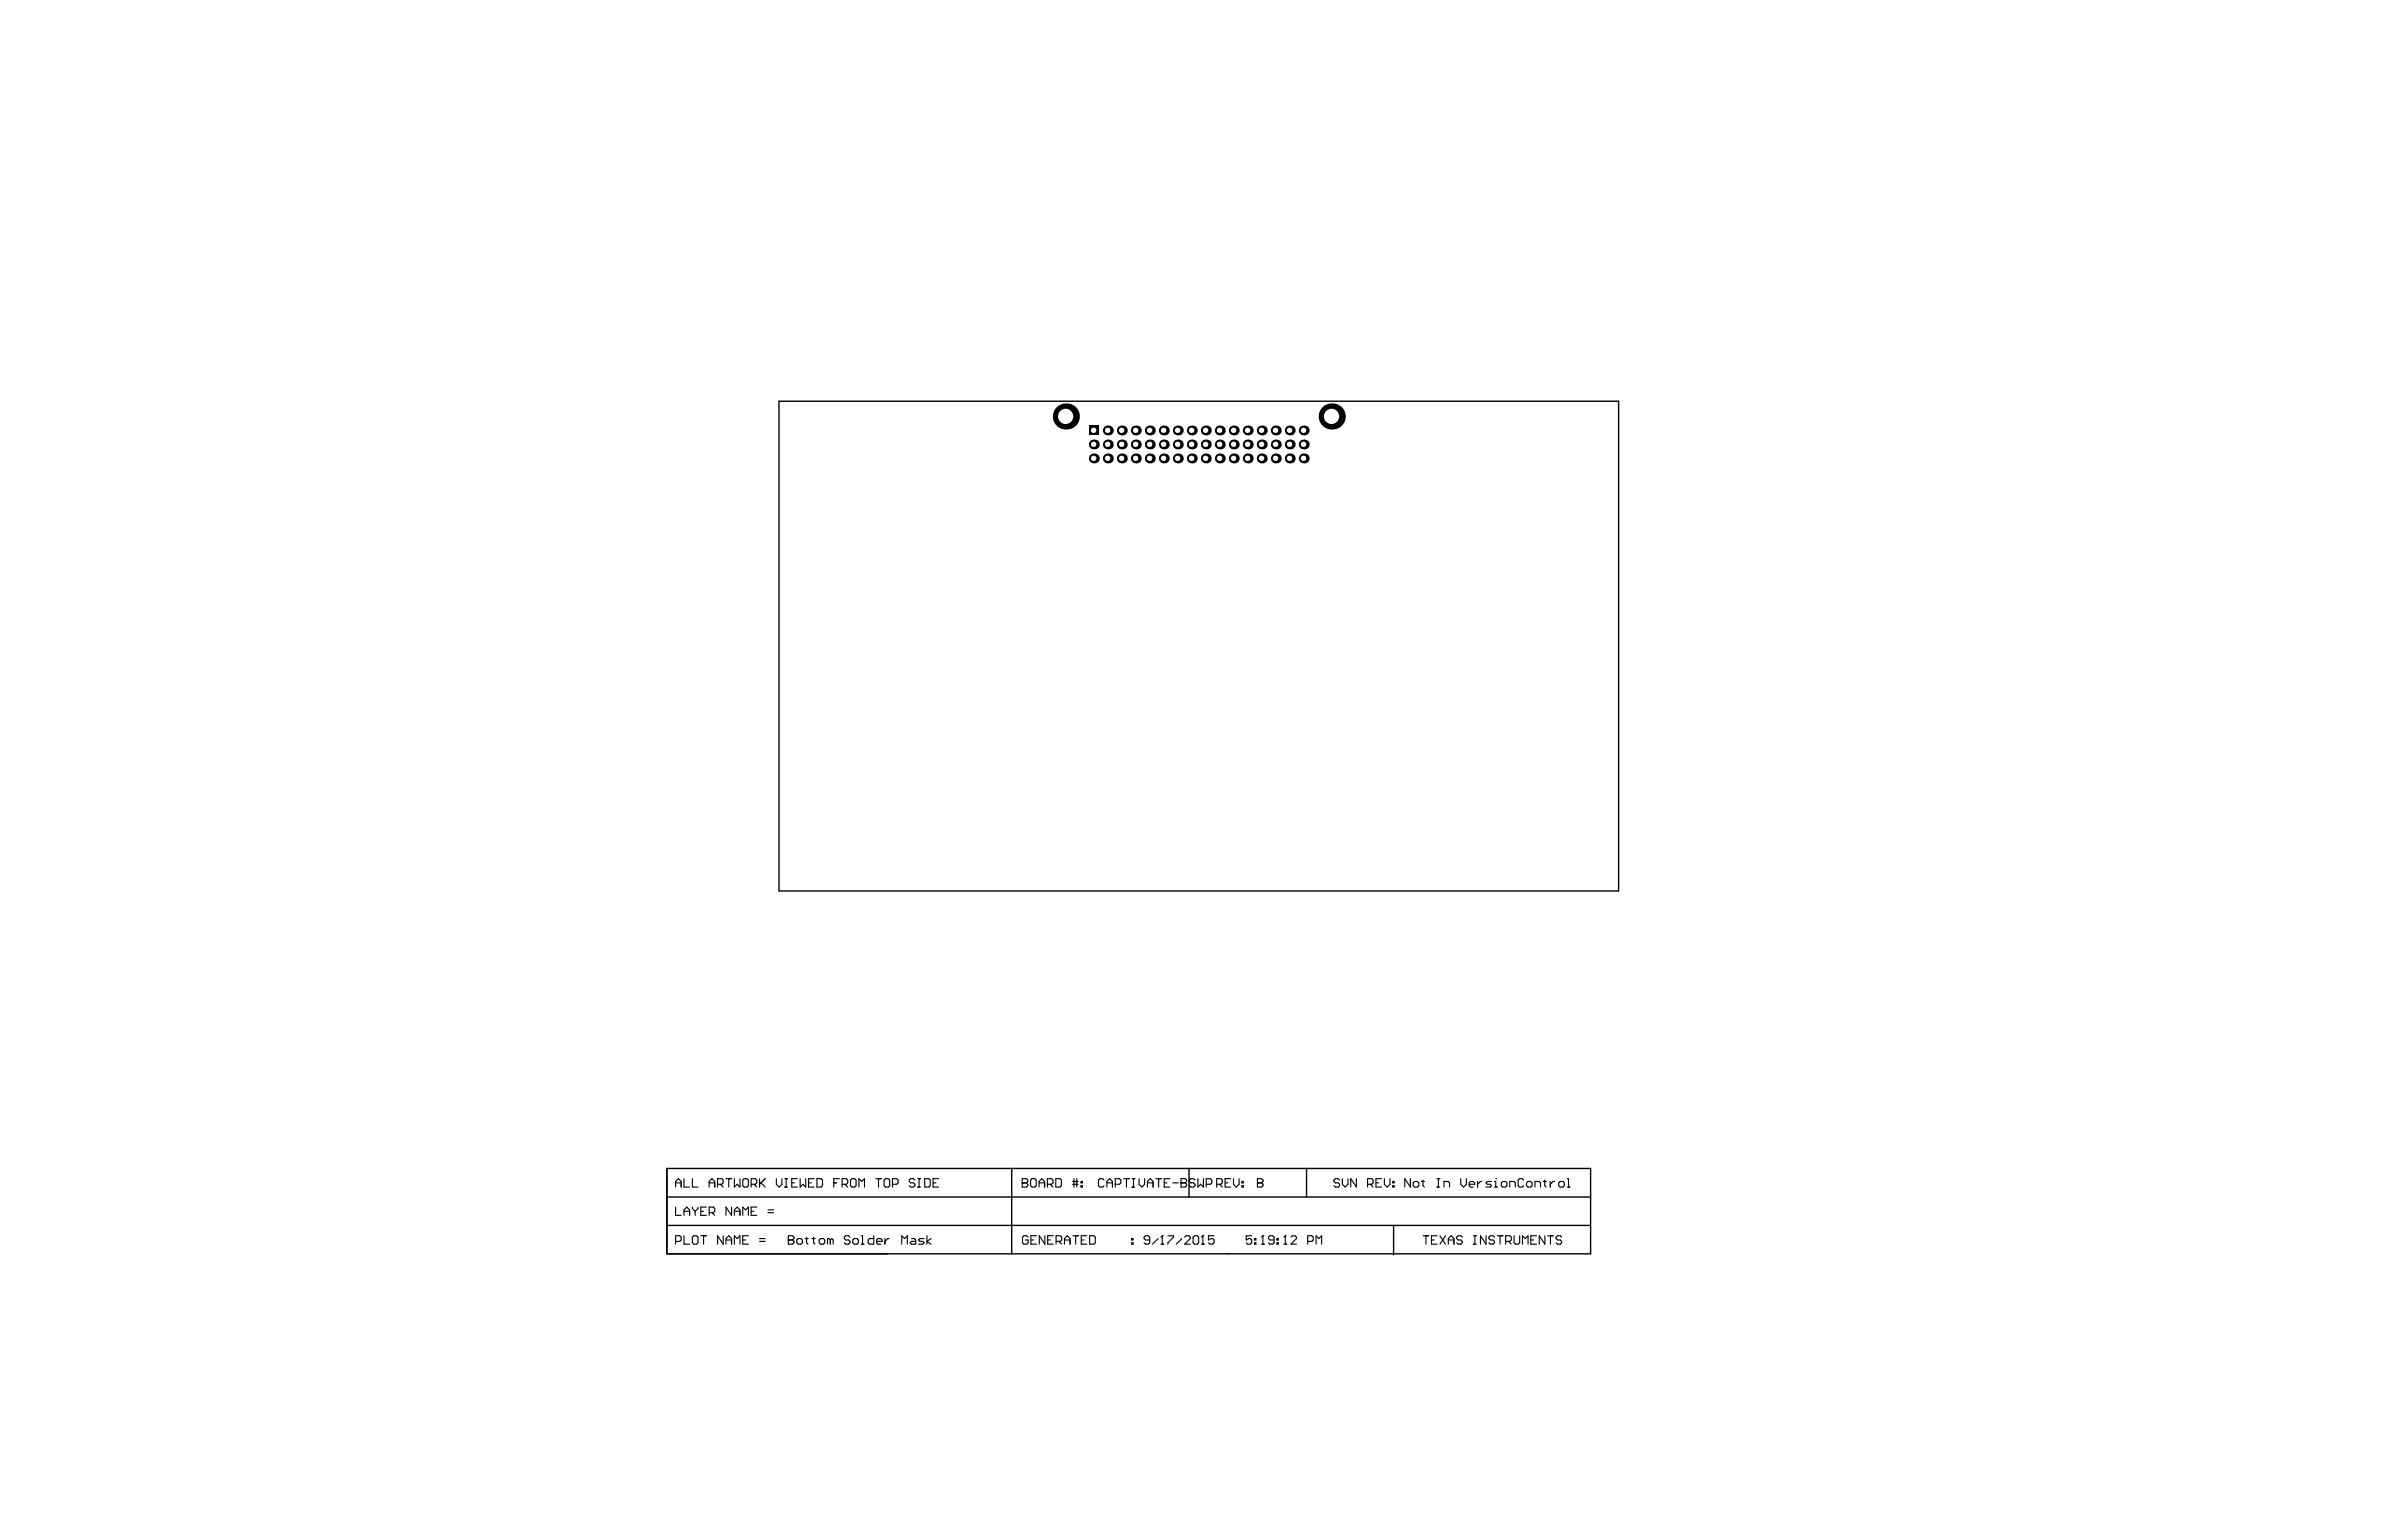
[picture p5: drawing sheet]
<svg xmlns="http://www.w3.org/2000/svg" width="432mm" height="279mm" viewBox="0 0 432 279" stroke-linecap="round" stroke-linejoin="round" font-family="sans-serif">
<path d="M141.2 72.7h152.2v88.8h-152.2zM120.9 211.9v15.4h167.4v-15.4h-167.4v15.4M120.9 217h167.4M183.4 211.9v15.4M215.5 211.9v5.1M236.8 211.9v5.1M120.9 222.2h167.4M252.6 222.4v5.1" fill="none" stroke="#000" stroke-width=".25"/>
<g fill="none" stroke="#000" stroke-width=".2">
<path d="M122.5 214.5h1M122.5 215.2v-1l.5-.5 .5 .5v1M122.5 218.9v1.5h1M124 213.7v1.5h1M124 219.6h1M125.5 213.7v1.5h1M125.5 218.9v.2l.5 .5M126 219.6v.8M126.5 218.9v.2l-.5 .5M127 219.6h.5M128 218.9h-1v1.5h1M128.6 214.5h1"/>
<path d="M128.6 219.9h.7l.3-.3v-.5l-.3-.2h-.7v1.5M128.6 215.2v-1l.5-.5 .5 .5v1M129.1 219.9l.5 .5M130.1 214.7h.7l.3-.2v-.5l-.3-.3h-.7v1.5M130.6 214.7l.5 .5M131.6 213.7h1M132.1 213.7v1.5M132.6 218.9v1.5l-1-1.5v1.5M133.1 213.7v1.5l.5-.5 .5 .5v-1.5M133.1 219.6h1M134.9 213.7h.5l.3 .3v1l-.3 .2h-.5l-.3-.2v-1zM136.2 214.7h.7l.3-.2v-.5l-.3-.3h-.7v1.5"/>
<path d="M136.2 219.6h.5M136.7 214.7l.5 .5M137.2 218.9h-1v1.5h1M137.7 213.7v1.5M137.9 214.5l.8 .7M138.7 213.7l-1 1M139.2 219.9h1M139.2 219.4h1M140.7 213.7v1l.5 .5 .5-.5v-1M142.3 215.2h.5M142.3 213.7h.5M142.5 213.7v1.5"/>
<path d="M143.5 214.5h.5M144.5 213.7h-1v1.5h1M145 213.7v1.5l.6-.5 .5 .5v-1.5M146.6 214.5h.5M147.6 213.7h-1v1.5h1M148.1 213.7h.8l.2 .3v1l-.2 .2h-.8zM151.1 214.5h.5M152.1 213.7h-1v1.5M152.7 214.7h.7l.3-.2v-.5l-.3-.3h-.7v1.5M153.2 214.7l.5 .5M154.4 213.7h.5l.3 .3v1l-.3 .2h-.5l-.2-.2v-1zM155.7 215.2v-1.5l.5 .5 .5-.5v1.5"/>
<path d="M158.7 213.7h1.1M159.3 213.7v1.5M160.5 213.7h.5l.3 .3v1l-.3 .2h-.5l-.2-.2v-1zM161.8 214.7h.7l.3-.2v-.5l-.3-.3h-.7v1.5M165.8 214l-.2-.3h-.5l-.3 .3v.2l.3 .3h.5l.2 .2v.3l-.2 .2h-.5l-.3-.2M166.4 215.2h.5M166.4 213.7h.5M166.6 213.7v1.5M167.6 213.7h.8l.2 .3v1l-.2 .2h-.8zM169.1 214.5h.6M170.2 213.7h-1.1v1.5h1.1M185.3 214.5h.1"/>
<path d="M185.3 213.7h.8l.2 .3v.2l-.2 .3 .2 .2v.3l-.2 .2h-.8zM185.3 214.5h.8M187.1 213.7h.5l.2 .3v1l-.2 .2h-.5l-.3-.2v-1zM188.3 214.5h1.1M188.3 215.2v-1l.6-.5 .5 .5v1M189.9 214.7h.7l.3-.2v-.5l-.3-.3h-.7v1.5M190.4 214.7l.5 .5M191.4 213.7h.8l.2 .3v1l-.2 .2h-.8zM194.4 214.2h1M194.4 214.7h1M194.7 213.7v1.5M195.2 213.7v1.5"/>
<path d="M196 215h.2v.2h-.2zM196 214.2h.2v.3h-.2zM200.1 214l-.2-.3h-.5l-.3 .3v1l.3 .2h.5l.2-.2M200.6 214.5h1.1M200.6 215.2v-1l.6-.5 .5 .5v1M202.2 214.7h.7l.3-.2v-.5l-.3-.3h-.7v1.5M203.7 213.7h1M204.2 213.7v1.5M205.2 215.2h.5M205.2 213.7h.5M205.5 213.7v1.5M206.5 213.7v1l.5 .5 .5-.5v-1"/>
<path d="M208 214.5h1M208 215.2v-1l.5-.5 .5 .5v1M209.5 213.7h1M210 213.7v1.5M211 214.5h.6M212.1 213.7h-1.1v1.5h1.1M212.6 214.5h1M214.1 214.5h.1M214.1 213.7h.8l.2 .3v.2l-.2 .3 .2 .2v.3l-.2 .2h-.8zM214.1 214.5h.8M216.6 214l-.2-.3h-.5l-.3 .3v.2l.3 .3h.5l.2 .2v.3l-.2 .2h-.5l-.3-.2M217.1 213.7v1.5l.5-.5 .6 .5v-1.5"/>
<path d="M218.7 214.7h.7l.3-.2v-.5l-.3-.3h-.7v1.5M220.6 214.7h.7l.3-.2v-.5l-.3-.3h-.7v1.5M221.1 214.7l.5 .5M222.1 214.5h.5M223.1 213.7h-1v1.5h1M223.6 213.7v1l.5 .5 .5-.5v-1M225.1 215h.3v.2h-.3zM225.1 214.2h.3v.3h-.3zM227.9 214.5h.1M227.9 213.7h.8l.3 .3v.2l-.3 .3 .3 .2v.3l-.3 .2h-.8zM227.9 214.5h.8M242.8 214l-.2-.3h-.5l-.3 .3v.2l.3 .3h.5l.2 .2v.3l-.2 .2h-.5l-.3-.2"/>
<path d="M243.3 213.7v1l.5 .5 .6-.5v-1M245.9 213.7v1.5l-1-1.5v1.5M247.9 214.7h.8l.2-.2v-.5l-.2-.3h-.8v1.5M248.4 214.7l.5 .5M249.4 214.5h.5M250.4 213.7h-1v1.5h1M251 213.7v1l.5 .5 .5-.5v-1M252.5 215h.2v.2h-.2zM252.5 214.2h.2v.3h-.2zM255.7 213.7v1.5l-1-1.5v1.5M256.4 214.2h.5l.3 .3v.5l-.3 .2h-.5l-.2-.2v-.5zM257.7 214.2h.5"/>
<path d="M258 214v1l.2 .2M260.5 215.2h.5M260.5 213.7h.5M260.7 213.7v1.5M261.8 215.2v-1h.7l.3 .3v.7M264.8 213.7v1l.5 .5 .5-.5v-1M266.3 214.7h1v-.2l-.2-.3h-.5l-.3 .3v.5l.3 .2h.5M267.8 214.2v1M268.6 214.2h-.2l-.6 .5M270.4 214.2h-.8l-.2 .3 .2 .2h.5l.3 .3-.3 .2h-.7M270.9 215.2h.5M270.9 214.2h.2v1"/>
<path d="M271.1 213.7h.1M272.4 214.2h.5l.3 .3v.5l-.3 .2h-.5l-.2-.2v-.5zM273.7 215.2v-1h.7l.3 .3v.7M276.2 214l-.2-.3h-.5l-.3 .3v1l.3 .2h.5l.2-.2M277 214.2h.5l.2 .3v.5l-.2 .2h-.5l-.3-.2v-.5zM278.2 215.2v-1h.8l.3 .3v.7M279.8 214.2h.5M280 214v1l.3 .2M281 214.2v1M281.8 214.2h-.3l-.5 .5M282.8 214.2h.5l.3 .3v.5l-.3 .2h-.5l-.2-.2v-.5zM284.1 215.2h.5"/>
<path d="M284.1 213.7h.2v1.5M122.5 225.1h.7l.3-.3v-.5l-.3-.2h-.7v1.5M124 220.4v-1l.5-.5 .5 .5v1M124 224.1v1.5h1M125.8 224.1h.5l.2 .2v1l-.2 .3h-.5l-.3-.3v-1zM127 224.1h1M127.5 224.1v1.5M131.1 224.1v1.5l-1-1.5v1.5M131.6 225.6v-1l.5-.5 .5 .5v1M131.6 224.8h1M133.1 220.4v-1l.5-.5 .5 .5v1M133.1 225.6v-1.5l.5 .5 .5-.5v1.5"/>
<path d="M134.6 224.8h.6M134.6 220.4v-1.5l.6 .5 .5-.5v1.5M135.7 224.1h-1.1v1.5h1.1M137.7 225.1h1M137.7 224.6h1M142.9 224.8h.1M142.9 224.1h.8l.2 .2v.3l-.2 .2 .2 .3v.2l-.2 .3h-.8zM142.9 224.8h.8M144.7 224.6h.5l.3 .2v.5l-.3 .3h-.5l-.3-.3v-.5zM146 224.6h.5M146.2 224.3v1l.3 .3M147.2 224.6h.5"/>
<path d="M147.5 224.3v1l.2 .3M148.7 224.6h.6l.2 .2v.5l-.2 .3h-.6l-.2-.3v-.5zM150.5 224.8l-.2-.2h-.3v1M150.5 224.8v.8M150.5 224.8l.3-.2 .2 .2v.8M154.1 224.3l-.3-.2h-.5l-.2 .2v.3l.2 .2h.5l.3 .3v.2l-.3 .3h-.5l-.2-.3M154.8 224.6h.5l.3 .2v.5l-.3 .3h-.5l-.2-.3v-.5zM156.1 224.1h.3v1.5M156.1 225.6h.5M158.4 224.1v1.5h-.8l-.2-.3v-.5l.2-.2h.8M158.9 225.1h1v-.3l-.2-.2h-.6l-.2 .2v.5l.2 .3h.6M160.4 224.6v1"/>
<path d="M161.2 224.6h-.3l-.5 .5M163.5 225.6v-1.5l.5 .5 .5-.5v1.5M165.2 224.6h.5l.3 .2v.8h-.8l-.2-.3 .2-.2h.8M167.5 224.6h-.7l-.3 .2 .3 .3h.5l.2 .2-.2 .3h-.8M168 224.1v1.5M168.8 224.6l-.8 .5 .8 .5M186.4 224.3l-.3-.2h-.5l-.2 .2v1l.2 .3h.5l.3-.3v-.5h-.5M186.9 224.8h.5M187.9 224.1h-1v1.5h1M189.4 224.1v1.5l-1-1.5v1.5M189.9 224.8h.5M190.9 224.1h-1v1.5h1"/>
<path d="M191.4 225.1h.8l.3-.3v-.5l-.3-.2h-.8v1.5M191.9 225.1l.6 .5M193 224.8h1M193 225.6v-1l.5-.5 .5 .5v1M194.5 224.1h1M195 224.1v1.5M196 224.8h.5M197 224.1h-1v1.5h1M197.5 224.1h.8l.2 .2v1l-.2 .3h-.8zM205.1 225.3h.3v.3h-.3zM205.1 224.6h.3v.2h-.3zM208.4 224.8h-.8l-.2-.2v-.3l.2-.2h.6l.2 .2v1l-.2 .3h-.6l-.2-.3"/>
<path d="M209.9 224.6l-1 1M210.4 225.6h.5M210.7 224.1h.1M210.7 224.1v1.5M210.7 224.1l-.3 .2M211.7 224.1h1v.2l-1 1v.3M214.2 224.6l-1 1M214.8 224.3l.2-.2h.5l.3 .2v.3l-1 1h1M216.5 224.1h.5l.3 .2v1l-.3 .3h-.5l-.2-.3v-1zM217.8 225.6h.5M218 224.1h.1M218 224.1v1.5"/>
<path d="M218 224.1l-.2 .2M220.1 224.1h-1v.7l.7-.2 .3 .2v.5l-.3 .3h-.5l-.2-.3M226.9 224.1h-1v.7l.5-.2h.2l.3 .2v.5l-.3 .3h-.5l-.2-.3M227.4 225.3h.3v.3h-.3zM227.4 224.6h.3v.2h-.3zM228.7 225.6h.5M228.9 224.1h.1M228.9 224.1v1.5M228.9 224.1l-.2 .2M231 224.8h-.8l-.3-.2v-.3l.3-.2h.5l.3 .2v1l-.3 .3h-.5l-.3-.3M231.5 225.3h.2v.3h-.2zM231.5 224.6h.2v.2h-.2z"/>
<path d="M232.7 225.6h.5M233 224.1h.1M233 224.1v1.5M233 224.1l-.3 .2M234 224.3l.3-.2h.5l.2 .2v.3l-1 1h1M237 225.1h.8l.3-.3v-.5l-.3-.2h-.8v1.5M238.6 225.6v-1.5l.5 .5 .5-.5v1.5M258 224.1h1M258.5 224.1v1.5M259.5 224.8h.5M260.5 224.1h-1v1.5h1M261 224.1l1 1.5"/>
<path d="M262 224.1l-1 1.5M262.5 224.8h1.1M262.5 225.6v-1l.5-.5 .6 .5v1M265.1 224.3l-.3-.2h-.5l-.2 .2v.3l.2 .2h.5l.3 .3v.2l-.3 .3h-.5l-.2-.3M267.1 224.1h.5M267.1 225.6h.5M267.4 224.1v1.5M269.4 224.1v1.5l-1-1.5v1.5M270.9 224.3l-.2-.2h-.5l-.3 .2v.3l.3 .2h.5l.2 .3v.2l-.2 .3h-.5l-.3-.3M271.4 224.1h1M271.9 224.1v1.5M272.9 225.1h.8l.3-.3v-.5l-.3-.2h-.8v1.5"/>
<path d="M273.5 225.1l.5 .5M274.5 224.1v1.2l.2 .3h.5l.3-.3v-1.2M276 225.6v-1.5l.5 .5 .5-.5v1.5M277.5 224.8h.5M278.5 224.1h-1v1.5h1M280 224.1v1.5l-1-1.5v1.5M280.6 224.1h1M281.1 224.1v1.5M283.1 224.3l-.3-.2h-.5l-.2 .2v.3l.2 .2h.5l.3 .3v.2l-.3 .3h-.5l-.2-.3"/>
</g>
<circle cx="198.3" cy="80.6" r=".9" fill="#000"/>
<circle cx="198.3" cy="80.6" r=".49" fill="#fff"/>
<path d="M197.4 77.1h1.8v1.8h-1.8z" fill-rule="evenodd" fill="#000"/>
<circle cx="198.3" cy="78" r=".49" fill="#fff"/>
<circle cx="203.4" cy="80.6" r=".9" fill="#000"/>
<circle cx="203.3" cy="80.6" r=".49" fill="#fff"/>
<circle cx="205.9" cy="80.6" r=".9" fill="#000"/>
<circle cx="205.9" cy="80.6" r=".49" fill="#fff"/>
<circle cx="203.4" cy="78.1" r=".9" fill="#000"/>
<circle cx="203.3" cy="78" r=".49" fill="#fff"/>
<circle cx="205.9" cy="78.1" r=".9" fill="#000"/>
<circle cx="205.9" cy="78" r=".49" fill="#fff"/>
<circle cx="211" cy="80.6" r=".9" fill="#000"/>
<circle cx="210.9" cy="80.6" r=".49" fill="#fff"/>
<circle cx="213.5" cy="80.6" r=".9" fill="#000"/>
<circle cx="213.5" cy="80.6" r=".49" fill="#fff"/>
<circle cx="216" cy="80.6" r=".9" fill="#000"/>
<circle cx="216" cy="80.6" r=".49" fill="#fff"/>
<circle cx="211" cy="78.1" r=".9" fill="#000"/>
<circle cx="210.9" cy="78" r=".49" fill="#fff"/>
<circle cx="213.5" cy="78.1" r=".9" fill="#000"/>
<circle cx="213.5" cy="78" r=".49" fill="#fff"/>
<circle cx="216" cy="78.1" r=".9" fill="#000"/>
<circle cx="216" cy="78" r=".49" fill="#fff"/>
<circle cx="218.6" cy="80.6" r=".9" fill="#000"/>
<circle cx="218.6" cy="80.6" r=".49" fill="#fff"/>
<circle cx="221.1" cy="80.6" r=".9" fill="#000"/>
<circle cx="221.1" cy="80.6" r=".49" fill="#fff"/>
<circle cx="223.7" cy="80.6" r=".9" fill="#000"/>
<circle cx="223.6" cy="80.6" r=".49" fill="#fff"/>
<circle cx="218.6" cy="78.1" r=".9" fill="#000"/>
<circle cx="218.6" cy="78" r=".49" fill="#fff"/>
<circle cx="221.1" cy="78.1" r=".9" fill="#000"/>
<circle cx="221.1" cy="78" r=".49" fill="#fff"/>
<circle cx="223.7" cy="78.1" r=".9" fill="#000"/>
<circle cx="223.6" cy="78" r=".49" fill="#fff"/>
<circle cx="231.3" cy="80.6" r=".9" fill="#000"/>
<circle cx="231.2" cy="80.6" r=".49" fill="#fff"/>
<circle cx="228.7" cy="80.6" r=".9" fill="#000"/>
<circle cx="228.7" cy="80.6" r=".49" fill="#fff"/>
<circle cx="231.3" cy="78.1" r=".9" fill="#000"/>
<circle cx="231.2" cy="78" r=".49" fill="#fff"/>
<circle cx="228.7" cy="78.1" r=".9" fill="#000"/>
<circle cx="228.7" cy="78" r=".49" fill="#fff"/>
<circle cx="236.3" cy="80.6" r=".9" fill="#000"/>
<circle cx="236.3" cy="80.6" r=".49" fill="#fff"/>
<circle cx="236.3" cy="78.1" r=".9" fill="#000"/>
<circle cx="236.3" cy="78" r=".49" fill="#fff"/>
<circle cx="198.3" cy="83.1" r=".9" fill="#000"/>
<circle cx="198.3" cy="83.1" r=".49" fill="#fff"/>
<circle cx="203.4" cy="83.1" r=".9" fill="#000"/>
<circle cx="203.3" cy="83.1" r=".49" fill="#fff"/>
<circle cx="205.9" cy="83.1" r=".9" fill="#000"/>
<circle cx="205.9" cy="83.1" r=".49" fill="#fff"/>
<circle cx="216" cy="83.1" r=".9" fill="#000"/>
<circle cx="216" cy="83.1" r=".49" fill="#fff"/>
<circle cx="211" cy="83.1" r=".9" fill="#000"/>
<circle cx="210.9" cy="83.1" r=".49" fill="#fff"/>
<circle cx="213.5" cy="83.1" r=".9" fill="#000"/>
<circle cx="213.5" cy="83.1" r=".49" fill="#fff"/>
<circle cx="223.7" cy="83.1" r=".9" fill="#000"/>
<circle cx="223.6" cy="83.1" r=".49" fill="#fff"/>
<circle cx="218.6" cy="83.1" r=".9" fill="#000"/>
<circle cx="218.6" cy="83.1" r=".49" fill="#fff"/>
<circle cx="221.1" cy="83.1" r=".9" fill="#000"/>
<circle cx="221.1" cy="83.1" r=".49" fill="#fff"/>
<circle cx="231.3" cy="83.1" r=".9" fill="#000"/>
<circle cx="231.2" cy="83.1" r=".49" fill="#fff"/>
<circle cx="228.7" cy="83.1" r=".9" fill="#000"/>
<circle cx="228.7" cy="83.1" r=".49" fill="#fff"/>
<circle cx="236.3" cy="83.1" r=".9" fill="#000"/>
<circle cx="236.3" cy="83.1" r=".49" fill="#fff"/>
<circle cx="200.8" cy="80.6" r=".9" fill="#000"/>
<circle cx="200.8" cy="80.6" r=".49" fill="#fff"/>
<circle cx="208.4" cy="80.6" r=".9" fill="#000"/>
<circle cx="208.4" cy="80.6" r=".49" fill="#fff"/>
<circle cx="200.8" cy="78.1" r=".9" fill="#000"/>
<circle cx="200.8" cy="78" r=".49" fill="#fff"/>
<circle cx="208.4" cy="78.1" r=".9" fill="#000"/>
<circle cx="208.4" cy="78" r=".49" fill="#fff"/>
<circle cx="226.2" cy="80.6" r=".9" fill="#000"/>
<circle cx="226.2" cy="80.6" r=".49" fill="#fff"/>
<circle cx="226.2" cy="78.1" r=".9" fill="#000"/>
<circle cx="226.2" cy="78" r=".49" fill="#fff"/>
<circle cx="233.8" cy="80.6" r=".9" fill="#000"/>
<circle cx="233.8" cy="80.6" r=".49" fill="#fff"/>
<circle cx="233.8" cy="78.1" r=".9" fill="#000"/>
<circle cx="233.8" cy="78" r=".49" fill="#fff"/>
<circle cx="200.8" cy="83.1" r=".9" fill="#000"/>
<circle cx="200.8" cy="83.1" r=".49" fill="#fff"/>
<circle cx="208.4" cy="83.1" r=".9" fill="#000"/>
<circle cx="208.4" cy="83.1" r=".49" fill="#fff"/>
<circle cx="193.2" cy="75.5" r="2.37" fill="#000"/>
<circle cx="193.2" cy="75.5" r="1.38" fill="#fff"/>
<circle cx="241.4" cy="75.5" r="2.37" fill="#000"/>
<circle cx="241.4" cy="75.5" r="1.38" fill="#fff"/>
<circle cx="226.2" cy="83.1" r=".9" fill="#000"/>
<circle cx="226.2" cy="83.1" r=".49" fill="#fff"/>
<circle cx="233.8" cy="83.1" r=".9" fill="#000"/>
<circle cx="233.8" cy="83.1" r=".49" fill="#fff"/>
</svg>
